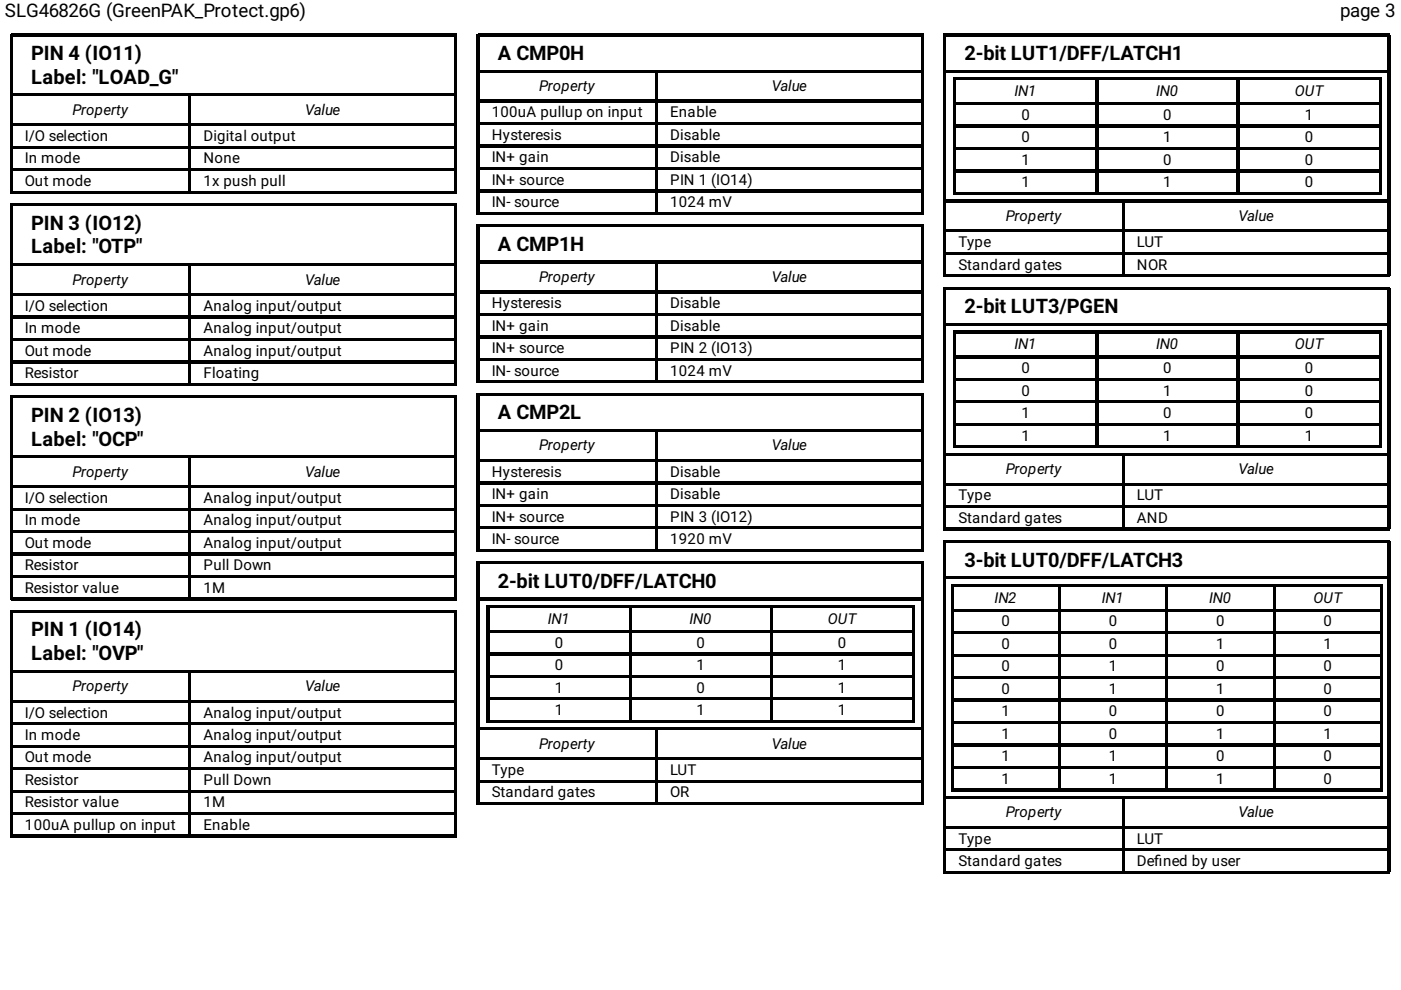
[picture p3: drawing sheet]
<svg xmlns="http://www.w3.org/2000/svg" width="297mm" height="210mm" viewBox="0 0 297 210" stroke-linecap="round" stroke-linejoin="round" font-family="sans-serif">
<defs><g id="words">
<g font-size="4.2">
<text x="6.6" y="12.7">PIN 4 (IO11)</text>
<text x="6.6" y="17.7">Label: &quot;LOAD_G&quot;</text>
<text x="105.6" y="12.7">A CMP0H</text>
<text x="204.5" y="12.7">2-bit LUT1/DFF/LATCH1</text>
<text x="6.6" y="48.7">PIN 3 (IO12)</text>
<text x="6.6" y="53.7">Label: &quot;OTP&quot;</text>
<text x="105.6" y="53.2">A CMP1H</text>
<text x="204.5" y="66.4">2-bit LUT3/PGEN</text>
<text x="6.6" y="89.4">PIN 2 (IO13)</text>
<text x="105.6" y="88.9">A CMP2L</text>
<text x="6.6" y="94.5">Label: &quot;OCP&quot;</text>
<text x="105.6" y="124.6">2-bit LUT0/DFF/LATCH0</text>
<text x="204.5" y="120.1">3-bit LUT0/DFF/LATCH3</text>
<text x="6.6" y="134.9">PIN 1 (IO14)</text>
<text x="6.6" y="140">Label: &quot;OVP&quot;</text>
</g>
<g font-size="4">
<text x="1.1" y="3.7">SLG46826G (GreenPAK_Protect.gp6)</text>
<text x="284.2" y="3.7">page 3</text>
</g>
<g font-size="3.2">
<text x="114.3" y="19.3">Property</text>
<text x="163.6" y="19.3">Value</text>
<text x="215.1" y="20.4">IN1</text>
<text x="245.1" y="20.4">IN0</text>
<text x="274.5" y="20.4">OUT</text>
<text x="5.3" y="29.9">I/O selection</text>
<text x="15.3" y="24.3">Property</text>
<text x="43.1" y="29.9">Digital output</text>
<text x="64.7" y="24.3">Value</text>
<text x="104.2" y="24.9">100uA pullup on input</text>
<text x="104.2" y="29.6">Hysteresis</text>
<text x="142.1" y="24.9">Enable</text>
<text x="142.1" y="29.6">Disable</text>
<text x="216.6" y="25.4">0</text>
<text x="246.6" y="25.4">0</text>
<text x="276.6" y="25.4">1</text>
<text x="5.3" y="34.7">In mode</text>
<text x="43.1" y="34.7">None</text>
<text x="104.2" y="34.4">IN+ gain</text>
<text x="142.1" y="34.4">Disable</text>
<text x="216.6" y="30.2">0</text>
<text x="216.6" y="34.9">1</text>
<text x="246.6" y="30.2">1</text>
<text x="246.6" y="34.9">0</text>
<text x="276.6" y="30.2">0</text>
<text x="276.6" y="34.9">0</text>
<text x="5.3" y="39.4">Out mode</text>
<text x="43.1" y="39.4">1x push pull</text>
<text x="104.2" y="39.2">IN+ source</text>
<text x="142.1" y="39.2">PIN 1 (IO14)</text>
<text x="216.6" y="39.7">1</text>
<text x="246.6" y="39.7">1</text>
<text x="276.6" y="39.7">0</text>
<text x="104.2" y="43.9">IN- source</text>
<text x="142.1" y="43.9">1024 mV</text>
<text x="213.3" y="46.8">Property</text>
<text x="262.6" y="46.8">Value</text>
<text x="203.2" y="52.4">Type</text>
<text x="241" y="52.4">LUT</text>
<text x="114.3" y="59.8">Property</text>
<text x="163.6" y="59.8">Value</text>
<text x="203.2" y="57.2">Standard gates</text>
<text x="241" y="57.2">NOR</text>
<text x="5.3" y="65.9">I/O selection</text>
<text x="15.3" y="60.3">Property</text>
<text x="43.1" y="65.9">Analog input/output</text>
<text x="64.7" y="60.3">Value</text>
<text x="104.2" y="65.4">Hysteresis</text>
<text x="142.1" y="65.4">Disable</text>
<text x="5.3" y="70.6">In mode</text>
<text x="43.1" y="70.6">Analog input/output</text>
<text x="104.2" y="70.1">IN+ gain</text>
<text x="142.1" y="70.1">Disable</text>
<text x="5.3" y="75.4">Out mode</text>
<text x="43.1" y="75.4">Analog input/output</text>
<text x="104.2" y="74.9">IN+ source</text>
<text x="142.1" y="74.9">PIN 2 (IO13)</text>
<text x="215.1" y="74.1">IN1</text>
<text x="245.1" y="74.1">IN0</text>
<text x="274.5" y="74.1">OUT</text>
<text x="5.3" y="80.2">Resistor</text>
<text x="43.1" y="80.2">Floating</text>
<text x="104.2" y="79.6">IN- source</text>
<text x="142.1" y="79.6">1024 mV</text>
<text x="216.6" y="79.1">0</text>
<text x="216.6" y="83.9">0</text>
<text x="246.6" y="79.1">0</text>
<text x="246.6" y="83.9">1</text>
<text x="276.6" y="79.1">0</text>
<text x="276.6" y="83.9">0</text>
<text x="216.6" y="88.6">1</text>
<text x="246.6" y="88.6">0</text>
<text x="276.6" y="88.6">0</text>
<text x="114.3" y="95.5">Property</text>
<text x="163.6" y="95.5">Value</text>
<text x="216.6" y="93.4">1</text>
<text x="246.6" y="93.4">1</text>
<text x="276.6" y="93.4">1</text>
<text x="15.3" y="101.1">Property</text>
<text x="64.7" y="101.1">Value</text>
<text x="104.2" y="101.1">Hysteresis</text>
<text x="142.1" y="101.1">Disable</text>
<text x="213.3" y="100.5">Property</text>
<text x="262.6" y="100.5">Value</text>
<text x="5.3" y="106.6">I/O selection</text>
<text x="43.1" y="106.6">Analog input/output</text>
<text x="104.2" y="105.8">IN+ gain</text>
<text x="142.1" y="105.8">Disable</text>
<text x="203.2" y="106.1">Type</text>
<text x="241" y="106.1">LUT</text>
<text x="5.3" y="111.4">In mode</text>
<text x="43.1" y="111.4">Analog input/output</text>
<text x="104.2" y="110.6">IN+ source</text>
<text x="142.1" y="110.6">PIN 3 (IO12)</text>
<text x="203.2" y="110.9">Standard gates</text>
<text x="241" y="110.9">AND</text>
<text x="5.3" y="116.2">Out mode</text>
<text x="43.1" y="116.2">Analog input/output</text>
<text x="104.2" y="115.4">IN- source</text>
<text x="142.1" y="115.4">1920 mV</text>
<text x="5.3" y="120.9">Resistor</text>
<text x="5.3" y="125.7">Resistor value</text>
<text x="43.1" y="120.9">Pull Down</text>
<text x="43.1" y="125.7">1M</text>
<text x="210.9" y="127.8">IN2</text>
<text x="233.6" y="127.8">IN1</text>
<text x="256.4" y="127.8">IN0</text>
<text x="278.5" y="127.8">OUT</text>
<text x="116.2" y="132.3">IN1</text>
<text x="117.6" y="137.3">0</text>
<text x="146.2" y="132.3">IN0</text>
<text x="147.6" y="137.3">0</text>
<text x="175.6" y="132.3">OUT</text>
<text x="177.7" y="137.3">0</text>
<text x="212.3" y="132.8">0</text>
<text x="212.3" y="137.6">0</text>
<text x="235.1" y="132.8">0</text>
<text x="235.1" y="137.6">0</text>
<text x="257.8" y="132.8">0</text>
<text x="257.8" y="137.6">1</text>
<text x="280.6" y="132.8">0</text>
<text x="280.6" y="137.6">1</text>
<text x="117.6" y="142.1">0</text>
<text x="147.6" y="142.1">1</text>
<text x="177.7" y="142.1">1</text>
<text x="212.3" y="142.3">0</text>
<text x="235.1" y="142.3">1</text>
<text x="257.8" y="142.3">0</text>
<text x="280.6" y="142.3">0</text>
<text x="15.3" y="146.6">Property</text>
<text x="64.7" y="146.6">Value</text>
<text x="117.6" y="146.8">1</text>
<text x="147.6" y="146.8">0</text>
<text x="177.7" y="146.8">1</text>
<text x="212.3" y="147.1">0</text>
<text x="235.1" y="147.1">1</text>
<text x="257.8" y="147.1">1</text>
<text x="280.6" y="147.1">0</text>
<text x="5.3" y="152.1">I/O selection</text>
<text x="43.1" y="152.1">Analog input/output</text>
<text x="117.6" y="151.6">1</text>
<text x="147.6" y="151.6">1</text>
<text x="177.7" y="151.6">1</text>
<text x="212.3" y="151.9">1</text>
<text x="235.1" y="151.9">0</text>
<text x="257.8" y="151.9">0</text>
<text x="280.6" y="151.9">0</text>
<text x="5.3" y="156.9">In mode</text>
<text x="5.3" y="161.7">Out mode</text>
<text x="43.1" y="156.9">Analog input/output</text>
<text x="43.1" y="161.7">Analog input/output</text>
<text x="114.3" y="158.8">Property</text>
<text x="163.6" y="158.8">Value</text>
<text x="212.3" y="156.6">1</text>
<text x="212.3" y="161.4">1</text>
<text x="235.1" y="156.6">0</text>
<text x="235.1" y="161.4">1</text>
<text x="257.8" y="156.6">1</text>
<text x="257.8" y="161.4">0</text>
<text x="280.6" y="156.6">1</text>
<text x="280.6" y="161.4">0</text>
<text x="5.3" y="166.4">Resistor</text>
<text x="43.1" y="166.4">Pull Down</text>
<text x="104.2" y="164.3">Type</text>
<text x="142.1" y="164.3">LUT</text>
<text x="212.3" y="166.2">1</text>
<text x="235.1" y="166.2">1</text>
<text x="257.8" y="166.2">1</text>
<text x="280.6" y="166.2">0</text>
<text x="5.3" y="171.2">Resistor value</text>
<text x="43.1" y="171.2">1M</text>
<text x="104.2" y="169.1">Standard gates</text>
<text x="142.1" y="169.1">OR</text>
<text x="213.3" y="173.3">Property</text>
<text x="262.6" y="173.3">Value</text>
<text x="5.3" y="175.9">100uA pullup on input</text>
<text x="43.1" y="175.9">Enable</text>
<text x="203.2" y="178.9">Type</text>
<text x="241" y="178.9">LUT</text>
<text x="203.2" y="183.6">Standard gates</text>
<text x="241" y="183.6">Defned by user</text>
<text x="244.7" y="183.6">i</text>
</g>
</g></defs>
<g fill="none" stroke="#000" stroke-width=".26">
<path d="M2.2 7.1v33.9M2.4 7.3h94.4M2.5 7.4v33.3M2.6 7.5h94M2.6 20h94M96.4 7.7v12.1M96.7 7.4v33.3M101.2 7.1v38.4M101.3 7.3h94.5M101.5 7.4v37.8M101.6 7.5h93.9M101.6 14.9h93.9"/>
<path d="M101.6 15.2h37.6M139 15.3v5.9M139.3 15.1v30.1M139.4 15.2h56.1M195.4 7.7v7.1M195.4 15.3v5.9M195.7 7.4v37.8M200.2 7.1v51.6M200.3 7.3h94.4M200.4 7.4v51.1M200.6 7.5h93.9M200.6 14.9h93.9"/>
<path d="M200.6 15.2h93.9M202.3 16.4v24.9M202.4 16.5h90.5M202.5 16.7v24.3M202.7 16.8h29.9M232.4 16.9v4.8M232.7 16.7v24.3M232.8 16.8h29.7M262.3 16.9v4.8M262.6 16.7v24.3M262.7 16.8h29.9M292.5 16.9v4.8"/>
<path d="M292.8 16.7v24.3M294.3 7.7v7.1M294.3 15.3v27M294.6 7.4v51.1M2.6 20.2h37.6M2.6 26.3h37.6M2.6 26.6h37.6M2.6 31.1h37.6M2.6 31.4h37.6M2.6 35.9h37.6M2.6 36.1h37.6M40.1 20.4v5.8"/>
<path d="M40.1 26.7v4.3M40.1 31.5v4.2M40.1 36.2v4.3M40.3 20.1v20.6M40.5 20.2h56.1M40.5 26.3h56.1M40.5 26.6h56.1M40.5 31.1h56.1M40.5 31.4h56.1M40.5 35.9h56.1M40.5 36.1h56.1M96.4 20.4v5.8"/>
<path d="M96.4 26.7v4.3M96.4 31.5v4.2M96.4 36.2v4.3M101.6 26.3h37.6M101.6 31.1h37.6M101.6 35.9h37.6M101.6 21.3h37.6M101.6 21.6h37.6M101.6 26.1h37.6M101.6 30.8h37.6M101.6 35.6h37.6M139 21.7v4.2"/>
<path d="M139 26.5v4.2M139 31.2v4.3M139 36v4.2M139.4 26.3h56.1M139.4 31.1h56.1M139.4 35.9h56.1M139.4 21.3h56.1M139.4 21.6h56.1M139.4 26.1h56.1M139.4 30.8h56.1M139.4 35.6h56.1M195.4 21.7v4.2"/>
<path d="M195.4 26.5v4.2M195.4 31.2v4.3M195.4 36v4.2M202.7 26.6h29.9M202.7 31.4h29.9M202.7 36.1h29.9M202.7 21.8h29.9M202.7 22.1h29.9M202.7 26.9h29.9M202.7 31.6h29.9M202.7 36.4h29.9M232.4 22.2v4.3"/>
<path d="M232.4 27v4.2M232.4 31.7v4.3M232.4 36.5v4.2M232.8 26.6h29.7M232.8 31.4h29.7M232.8 36.1h29.7M232.8 21.8h29.7M232.8 22.1h29.7M232.8 26.9h29.7M232.8 31.6h29.7M232.8 36.4h29.7M262.3 22.2v4.3"/>
<path d="M262.3 27v4.2M262.3 31.7v4.3M262.3 36.5v4.2M262.7 26.6h29.9M262.7 31.4h29.9M262.7 36.1h29.9M262.7 21.8h29.9M262.7 22.1h29.9M262.7 26.9h29.9M262.7 31.6h29.9M262.7 36.4h29.9M292.5 22.2v4.3"/>
<path d="M292.5 27v4.2M292.5 31.7v4.3M292.5 36.5v4.2M2.2 43.1v38.7M2.4 40.9h94.4M2.4 43.3h94.4M2.5 43.4v38.1M2.6 40.6h37.6M2.6 43.5h94M2.6 56h94M2.6 56.2h37.6M40.1 56.4v5.8"/>
<path d="M40.3 56.1v25.4M40.5 40.6h56.1M40.5 56.2h56.1M96.4 43.7v12.1M96.4 56.4v5.8M96.7 43.4v38.1M101.2 47.6v33.6M101.3 45.4h94.5M101.3 47.8h94.5M101.5 47.9v33.1M101.6 40.6h37.6M101.6 40.3h37.6"/>
<path d="M101.6 45.1h37.6M101.6 48h93.9M101.6 55.4h93.9M101.6 55.7h37.6M139 40.7v4.3M139 55.8v5.8M139.3 55.6v25.4M139.4 40.6h56.1M139.4 40.3h56.1M139.4 45.1h56.1M139.4 55.7h56.1M195.4 40.7v4.3"/>
<path d="M195.4 48.2v7.1M195.4 55.8v5.8M195.7 47.9v33.1M200.3 58.6h94.4M200.6 42.5h93.9M200.6 42.7h37.5M200.6 48.8h37.5M200.6 49.1h37.5M200.6 53.6h37.5M200.6 53.8h37.5M200.6 58.3h37.5M202.4 41.1h90.5"/>
<path d="M202.7 40.9h29.9M232.8 40.9h29.7M238 42.9v5.8M238 49.2v4.2M238 54v4.2M238.3 42.6v15.9M238.4 42.7h56.1M238.4 48.8h56.1M238.4 49.1h56.1M238.4 53.6h56.1M238.4 53.8h56.1M238.4 58.3h56.1"/>
<path d="M262.7 40.9h29.9M294.3 42.9v5.8M294.3 49.2v4.2M294.3 54v4.2M2.6 62.3h37.6M2.6 62.6h37.6M2.6 67.1h37.6M2.6 67.3h37.6M2.6 71.8h37.6M2.6 72.1h37.6M2.6 76.6h37.6M2.6 76.9h37.6"/>
<path d="M40.1 62.7v4.2M40.1 67.5v4.2M40.1 72.2v4.3M40.1 77v4.2M40.5 62.3h56.1M40.5 62.6h56.1M40.5 67.1h56.1M40.5 67.3h56.1M40.5 71.8h56.1M40.5 72.1h56.1M40.5 76.6h56.1M40.5 76.9h56.1"/>
<path d="M96.4 62.7v4.2M96.4 67.5v4.2M96.4 72.2v4.3M96.4 77v4.2M101.6 61.8h37.6M101.6 62h37.6M101.6 66.5h37.6M101.6 66.8h37.6M101.6 71.3h37.6M101.6 71.6h37.6M101.6 76.1h37.6M101.6 76.3h37.6"/>
<path d="M139 62.2v4.2M139 66.9v4.3M139 71.7v4.2M139 76.5v4.2M139.4 61.8h56.1M139.4 62h56.1M139.4 66.5h56.1M139.4 66.8h56.1M139.4 71.3h56.1M139.4 71.6h56.1M139.4 76.1h56.1M139.4 76.3h56.1"/>
<path d="M195.4 62.2v4.2M195.4 66.9v4.3M195.4 71.7v4.2M195.4 76.5v4.2M200.2 60.9v51.5M200.3 61h94.4M200.4 61.1v51.1M200.6 61.3h93.9M200.6 68.7h93.9M200.6 68.9h93.9M202.3 70.1v24.9M202.4 70.2h90.5"/>
<path d="M202.5 70.4v24.3M202.7 70.5h29.9M202.7 75.5h29.9M202.7 75.8h29.9M232.4 70.6v4.8M232.4 75.9v4.3M232.7 70.4v24.3M232.8 70.5h29.7M232.8 75.5h29.7M232.8 75.8h29.7M262.3 70.6v4.8M262.3 75.9v4.3"/>
<path d="M262.6 70.4v24.3M262.7 70.5h29.9M262.7 75.5h29.9M262.7 75.8h29.9M292.5 70.6v4.8M292.5 75.9v4.3M292.8 70.4v24.3M294.3 61.4v7.1M294.3 69.1v26.9M294.6 61.1v51.1M2.2 83.9v43.4M2.4 81.6h94.4"/>
<path d="M2.4 84h94.4M2.5 84.1v42.9M2.6 81.4h37.6M2.6 84.3h94M2.6 96.7h94M2.6 97h37.6M40.1 97.1v5.8M40.3 96.8v30.2M40.5 81.4h56.1M40.5 97h56.1M96.4 84.4v12.2M96.4 97.1v5.8"/>
<path d="M96.7 84.1v42.9M101.2 83.3v33.6M101.3 81.1h94.5M101.3 83.5h94.5M101.5 83.6v33.1M101.6 80.8h37.6M101.6 83.7h93.9M101.6 91.1h93.9M101.6 91.4h37.6M101.6 97.5h37.6M101.6 97.8h37.6M139 91.5v5.9"/>
<path d="M139 97.9v4.2M139.3 91.3v25.4M139.4 80.8h56.1M139.4 91.4h56.1M139.4 97.5h56.1M139.4 97.8h56.1M195.4 83.9v7.1M195.4 91.5v5.9M195.4 97.9v4.2M195.7 83.6v33.1M200.6 96.2h93.9M200.6 96.4h37.5"/>
<path d="M202.4 94.9h90.5M202.7 80.3h29.9M202.7 80.6h29.9M202.7 85.1h29.9M202.7 85.3h29.9M202.7 89.8h29.9M202.7 90.1h29.9M202.7 94.6h29.9M232.4 80.7v4.2M232.4 85.5v4.2M232.4 90.2v4.3M232.8 80.3h29.7"/>
<path d="M232.8 80.6h29.7M232.8 85.1h29.7M232.8 85.3h29.7M232.8 89.8h29.7M232.8 90.1h29.7M232.8 94.6h29.7M238 96.6v5.8M238.3 96.3v15.9M238.4 96.4h56.1M262.3 80.7v4.2M262.3 85.5v4.2M262.3 90.2v4.3"/>
<path d="M262.7 80.3h29.9M262.7 80.6h29.9M262.7 85.1h29.9M262.7 85.3h29.9M262.7 89.8h29.9M262.7 90.1h29.9M262.7 94.6h29.9M292.5 80.7v4.2M292.5 85.5v4.2M292.5 90.2v4.3M294.3 96.6v5.8M2.6 103.1h37.6"/>
<path d="M2.6 103.3h37.6M2.6 107.8h37.6M2.6 108.1h37.6M2.6 112.6h37.6M2.6 112.8h37.6M2.6 117.3h37.6M2.6 117.6h37.6M40.1 103.5v4.2M40.1 108.2v4.2M40.1 113v4.2M40.1 117.7v4.3M40.5 103.1h56.1"/>
<path d="M40.5 103.3h56.1M40.5 107.8h56.1M40.5 108.1h56.1M40.5 112.6h56.1M40.5 112.8h56.1M40.5 117.3h56.1M40.5 117.6h56.1M96.4 103.5v4.2M96.4 108.2v4.2M96.4 113v4.2M96.4 117.7v4.3M101.2 119.1v51.6"/>
<path d="M101.3 116.8h94.5M101.3 119.2h94.5M101.5 119.3v51.1M101.6 102.3h37.6M101.6 102.5h37.6M101.6 107h37.6M101.6 107.3h37.6M101.6 111.8h37.6M101.6 112.1h37.6M101.6 116.5h37.6M101.6 119.5h93.9M139 102.7v4.2"/>
<path d="M139 107.4v4.3M139 112.2v4.2M139.4 102.3h56.1M139.4 102.5h56.1M139.4 107h56.1M139.4 107.3h56.1M139.4 111.8h56.1M139.4 112.1h56.1M139.4 116.5h56.1M195.4 102.7v4.2M195.4 107.4v4.3M195.4 112.2v4.2"/>
<path d="M195.4 119.6v7.1M195.7 119.3v51.1M200.2 114.6v70.6M200.3 112.3h94.4M200.3 114.7h94.4M200.4 114.8v70.1M200.6 102.5h37.5M200.6 107.3h37.5M200.6 112.1h37.5M200.6 102.8h37.5M200.6 107.6h37.5M200.6 115h93.9"/>
<path d="M238 102.9v4.3M238 107.7v4.2M238.4 102.5h56.1M238.4 107.3h56.1M238.4 112.1h56.1M238.4 102.8h56.1M238.4 107.6h56.1M294.3 102.9v4.3M294.3 107.7v4.2M294.3 115.1v7.1M294.6 114.8v70.1M2.2 129.4v48.1"/>
<path d="M2.4 127.1h94.4M2.4 129.5h94.4M2.5 129.6v47.7M2.6 122.1h37.6M2.6 122.4h37.6M2.6 126.9h37.6M2.6 129.8h94M40.1 122.5v4.2M40.5 122.1h56.1M40.5 122.4h56.1M40.5 126.9h56.1M96.4 122.5v4.2"/>
<path d="M96.4 129.9v12.2M96.7 129.6v47.7M101.6 127.1h93.9M101.6 126.9h93.9M103.3 128.3v24.9M103.5 128.5h90.4M103.6 128.6v24.3M103.7 128.7h29.9M103.7 133.7h29.9M103.7 134h29.9M103.7 138.5h29.9M103.7 138.8h29.9"/>
<path d="M133.5 128.9v4.7M133.5 134.1v4.3M133.5 138.9v4.2M133.7 128.6v24.3M133.9 128.7h29.6M133.9 133.7h29.6M133.9 134h29.6M133.9 138.5h29.6M133.9 138.8h29.6M163.4 128.9v4.7M163.4 134.1v4.3M163.4 138.9v4.2"/>
<path d="M163.6 128.6v24.3M163.8 128.7h29.9M163.8 133.7h29.9M163.8 134h29.9M163.8 138.5h29.9M163.8 138.8h29.9M193.5 128.9v4.7M193.5 134.1v4.3M193.5 138.9v4.2M193.8 128.6v24.3M195.4 127.3v27M200.6 122.4h93.9"/>
<path d="M200.6 122.6h93.9M201.7 123.8v43.9M201.9 124h91.3M202 124.1v43.4M202.1 129.5h22.5M202.1 134h22.5M202.1 138.8h22.5M202.1 124.2h22.5M202.1 129.2h22.5M202.1 134.3h22.5M202.1 139h22.5M224.5 124.4v4.7"/>
<path d="M224.5 129.6v4.3M224.5 134.4v4.2M224.5 139.2v4.2M224.8 124.1v43.4M224.9 129.5h22.5M224.9 134h22.5M224.9 138.8h22.5M224.9 124.2h22.5M224.9 129.2h22.5M224.9 134.3h22.5M224.9 139h22.5M247.3 124.4v4.7"/>
<path d="M247.3 129.6v4.3M247.3 134.4v4.2M247.3 139.2v4.2M247.5 124.1v43.4M247.6 129.5h22.5M247.6 134h22.5M247.6 138.8h22.5M247.6 124.2h22.5M247.6 129.2h22.5M247.6 134.3h22.5M247.6 139h22.5M270 124.4v4.7"/>
<path d="M270 129.6v4.3M270 134.4v4.2M270 139.2v4.2M270.3 124.1v43.4M270.4 129.5h22.5M270.4 134h22.5M270.4 138.8h22.5M270.4 124.2h22.5M270.4 129.2h22.5M270.4 134.3h22.5M270.4 139h22.5M292.8 124.4v4.7"/>
<path d="M292.8 129.6v4.3M292.8 134.4v4.2M292.8 139.2v4.2M293 124.1v43.4M294.3 122.8v46M2.6 142.2h94M2.6 142.5h37.6M2.6 148.6h37.6M2.6 148.8h37.6M2.6 153.3h37.6M2.6 153.6h37.6M2.6 158.1h37.6"/>
<path d="M2.6 158.4h37.6M40.1 142.6v5.8M40.1 149v4.2M40.1 153.7v4.3M40.1 158.5v4.2M40.3 142.3v35M40.5 142.5h56.1M40.5 148.6h56.1M40.5 148.8h56.1M40.5 153.3h56.1M40.5 153.6h56.1M40.5 158.1h56.1"/>
<path d="M40.5 158.4h56.1M96.4 142.6v5.8M96.4 149v4.2M96.4 153.7v4.3M96.4 158.5v4.2M101.6 154.4h93.9M101.6 154.6h37.6M103.5 153.1h90.4M103.7 143.3h29.9M103.7 143.5h29.9M103.7 148h29.9M103.7 148.3h29.9"/>
<path d="M103.7 152.8h29.9M133.5 143.7v4.2M133.5 148.4v4.3M133.9 143.3h29.6M133.9 143.5h29.6M133.9 148h29.6M133.9 148.3h29.6M133.9 152.8h29.6M139 154.8v5.8M139.3 154.5v15.9M139.4 154.6h56.1M163.4 143.7v4.2"/>
<path d="M163.4 148.4v4.3M163.8 143.3h29.9M163.8 143.5h29.9M163.8 148h29.9M163.8 148.3h29.9M163.8 152.8h29.9M193.5 143.7v4.2M193.5 148.4v4.3M195.4 154.8v5.8M202.1 148.6h22.5M202.1 153.3h22.5M202.1 158.1h22.5"/>
<path d="M202.1 153.1h22.5M202.1 143.5h22.5M202.1 148.3h22.5M202.1 143.8h22.5M202.1 157.8h22.5M224.5 143.9v4.3M224.5 148.7v4.2M224.5 153.5v4.2M224.5 158.2v4.3M224.9 148.6h22.5M224.9 153.3h22.5M224.9 158.1h22.5"/>
<path d="M224.9 153.1h22.5M224.9 143.5h22.5M224.9 148.3h22.5M224.9 143.8h22.5M224.9 157.8h22.5M247.3 143.9v4.3M247.3 148.7v4.2M247.3 153.5v4.2M247.3 158.2v4.3M247.6 148.6h22.5M247.6 153.3h22.5M247.6 158.1h22.5"/>
<path d="M247.6 153.1h22.5M247.6 143.5h22.5M247.6 148.3h22.5M247.6 143.8h22.5M247.6 157.8h22.5M270 143.9v4.3M270 148.7v4.2M270 153.5v4.2M270 158.2v4.3M270.4 148.6h22.5M270.4 153.3h22.5M270.4 158.1h22.5"/>
<path d="M270.4 153.1h22.5M270.4 143.5h22.5M270.4 148.3h22.5M270.4 143.8h22.5M270.4 157.8h22.5M292.8 143.9v4.3M292.8 148.7v4.2M292.8 153.5v4.2M292.8 158.2v4.3M2.4 177.4h94.4M2.6 162.9h37.6M2.6 163.1h37.6"/>
<path d="M2.6 167.6h37.6M2.6 167.9h37.6M2.6 172.4h37.6M2.6 172.6h37.6M2.6 177.1h37.6M40.1 163.2v4.3M40.1 168v4.2M40.1 172.8v4.2M40.5 162.9h56.1M40.5 163.1h56.1M40.5 167.6h56.1M40.5 167.9h56.1"/>
<path d="M40.5 172.4h56.1M40.5 172.6h56.1M40.5 177.1h56.1M96.4 163.2v4.3M96.4 168v4.2M96.4 172.8v4.2M101.3 170.5h94.5M101.6 160.7h37.6M101.6 161h37.6M101.6 165.5h37.6M101.6 165.8h37.6M101.6 170.3h37.6"/>
<path d="M139 161.1v4.3M139 165.9v4.2M139.4 160.7h56.1M139.4 161h56.1M139.4 165.5h56.1M139.4 165.8h56.1M139.4 170.3h56.1M195.4 161.1v4.3M195.4 165.9v4.2M200.6 168.9h93.9M200.6 169.2h37.5M200.6 175.3h37.5"/>
<path d="M200.6 175.6h37.5M201.9 167.6h91.3M202.1 162.9h22.5M202.1 162.6h22.5M202.1 167.3h22.5M224.5 163v4.2M224.9 162.9h22.5M224.9 162.6h22.5M224.9 167.3h22.5M238 169.3v5.9M238 175.7v4.2M238.3 169.1v15.8"/>
<path d="M238.4 169.2h56.1M238.4 175.3h56.1M238.4 175.6h56.1M247.3 163v4.2M247.6 162.9h22.5M247.6 162.6h22.5M247.6 167.3h22.5M270 163v4.2M270.4 162.9h22.5M270.4 162.6h22.5M270.4 167.3h22.5M292.8 163v4.2"/>
<path d="M294.3 169.3v5.9M294.3 175.7v4.2M200.3 185.1h94.4M200.6 180h37.5M200.6 180.3h37.5M200.6 184.8h37.5M238 180.4v4.3M238.4 180h56.1M238.4 180.3h56.1M238.4 184.8h56.1M294.3 180.4v4.3"/>
</g>
<use href="#words"/>
</svg>
